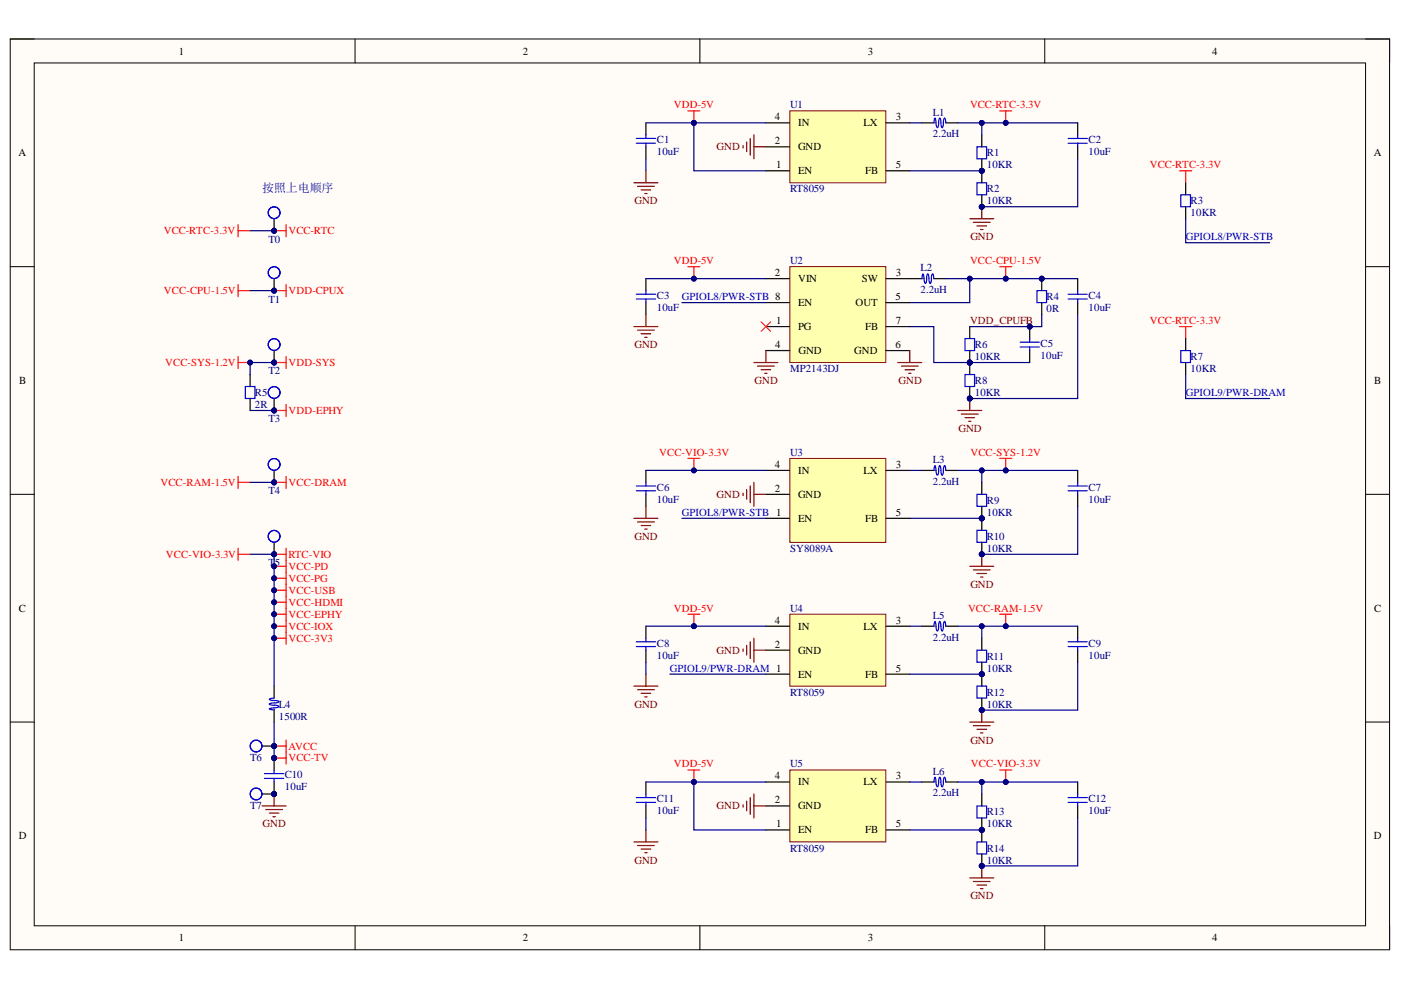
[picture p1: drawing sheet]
<svg xmlns="http://www.w3.org/2000/svg" width="297mm" height="210mm" viewBox="0 0 297 210" stroke-linecap="round" stroke-linejoin="round" font-family="sans-serif">
<defs><g id="words">
<text font-size="2.5" fill="#000080" x="55.6" y="40.7">按照上电顺序</text>
<g font-size="2.3">
<text x="37.9" y="11.6">1</text>
<text x="110.8" y="11.6">2</text>
<text x="184" y="11.6">3</text>
<text x="257" y="11.6">4</text>
<text x="164.3" y="25.5">4</text>
<text x="169.2" y="26.8">IN</text>
<text x="183.1" y="26.8">LX</text>
<text x="189.9" y="25.5">3</text>
<text x="3.9" y="33.1">A</text>
<text x="164.3" y="30.6">2</text>
<text x="164.5" y="35.7">1</text>
<text x="169.2" y="31.9">GND</text>
<text x="189.9" y="35.7">5</text>
<text x="291.3" y="33.1">A</text>
<text x="169.2" y="36.9">EN</text>
<text x="183.4" y="36.9">FB</text>
<text x="164.3" y="58.6">2</text>
<text x="169.2" y="59.8">VIN</text>
<text x="182.7" y="59.8">SW</text>
<text x="189.9" y="58.6">3</text>
<text x="169.2" y="64.9">EN</text>
<text x="181.4" y="64.9">OUT</text>
<text x="189.8" y="63.6">5</text>
<text x="164.5" y="68.7">1</text>
<text x="169.2" y="70">PG</text>
<text x="183.4" y="70">FB</text>
<text x="189.9" y="68.7">7</text>
<text x="164.4" y="73.8">4</text>
<text x="169.3" y="75.1">GND</text>
<text x="181.1" y="75.1">GND</text>
<text x="189.8" y="73.8">6</text>
<text x="4.1" y="81.4">B</text>
<text x="291.4" y="81.4">B</text>
<text x="164.3" y="99.2">4</text>
<text x="169.2" y="100.5">IN</text>
<text x="183.1" y="100.5">LX</text>
<text x="189.9" y="99.2">3</text>
<text x="164.3" y="104.3">2</text>
<text x="169.2" y="105.6">GND</text>
<text x="169.2" y="110.6">EN</text>
<text x="183.4" y="110.6">FB</text>
<text x="189.9" y="109.4">5</text>
<text x="4" y="129.7">C</text>
<text x="291.4" y="129.7">C</text>
<text x="164.3" y="132.2">4</text>
<text x="164.3" y="137.4">2</text>
<text x="169.2" y="133.5">IN</text>
<text x="183.1" y="133.5">LX</text>
<text x="189.9" y="132.2">3</text>
<text x="169.2" y="138.6">GND</text>
<text x="169.2" y="143.7">EN</text>
<text x="183.4" y="143.7">FB</text>
<text x="189.9" y="142.4">5</text>
<text x="164.3" y="165.3">4</text>
<text x="169.2" y="166.5">IN</text>
<text x="183.1" y="166.5">LX</text>
<text x="189.9" y="165.3">3</text>
<text x="164.3" y="170.3">2</text>
<text x="169.2" y="171.6">GND</text>
<text x="4" y="177.9">D</text>
<text x="164.5" y="175.4">1</text>
<text x="169.2" y="176.7">EN</text>
<text x="183.4" y="176.7">FB</text>
<text x="189.9" y="175.4">5</text>
<text x="291.3" y="177.9">D</text>
<text x="37.9" y="199.6">1</text>
<text x="110.8" y="199.6">2</text>
<text x="184" y="199.6">3</text>
<text x="257" y="199.6">4</text>
</g>
<g font-size="2.3" fill="#f00">
<text x="142.9" y="23">VDD-5V</text>
<text x="205.7" y="23">VCC-RTC-3.3V</text>
<text x="243.8" y="35.7">VCC-RTC-3.3V</text>
<text x="34.8" y="49.7">VCC-RTC-3.3V</text>
<text x="61.2" y="49.7">VCC-RTC</text>
<text x="142.9" y="56">VDD-5V</text>
<text x="205.7" y="56">VCC-CPU-1.5V</text>
<text x="34.8" y="62.4">VCC-CPU-1.5V</text>
<text x="61.2" y="62.4">VDD-CPUX</text>
<text x="243.8" y="68.7">VCC-RTC-3.3V</text>
<text x="35" y="77.6">VCC-SYS-1.2V</text>
<text x="61.2" y="77.6">VDD-SYS</text>
<text x="61.2" y="87.7">VDD-EPHY</text>
<text x="139.8" y="96.7">VCC-VIO-3.3V</text>
<text x="205.7" y="96.7">VCC-SYS-1.2V</text>
<text x="34" y="103">VCC-RAM-1.5V</text>
<text x="61.2" y="103">VCC-DRAM</text>
<text x="35.2" y="118.3">VCC-VIO-3.3V</text>
<text x="61.2" y="118.3">RTC-VIO</text>
<text x="61.2" y="123.3">VCC-PG</text>
<text x="61.2" y="125.9">VCC-USB</text>
<text x="61.2" y="120.8">VCC-PD</text>
<text x="61.2" y="128.4">VCC-HDMI</text>
<text x="61.2" y="130.9">VCC-EPHY</text>
<text x="142.9" y="129.7">VDD-5V</text>
<text x="205.2" y="129.7">VCC-RAM-1.5V</text>
<text x="61.2" y="133.5">VCC-IOX</text>
<text x="61.2" y="136.1">VCC-3V3</text>
<text x="61.2" y="158.9">AVCC</text>
<text x="61.2" y="161.5">VCC-TV</text>
<text x="142.9" y="162.7">VDD-5V</text>
<text x="205.8" y="162.7">VCC-VIO-3.3V</text>
</g>
<g font-size="2.3" fill="#000080">
<text x="167.5" y="23">U1</text>
<text x="197.8" y="24.5">L1</text>
<text x="197.8" y="29.1">2.2uH</text>
<text x="139.3" y="30.3">C1</text>
<text x="139.3" y="32.9">10uF</text>
<text x="209.2" y="33.1">R1</text>
<text x="209.2" y="35.7">10KR</text>
<text x="230.8" y="30.3">C2</text>
<text x="230.8" y="32.9">10uF</text>
<text x="167.5" y="40.7">RT8059</text>
<text x="209.2" y="40.7">R2</text>
<text x="209.2" y="43.3">10KR</text>
<text x="252.4" y="43.3">R3</text>
<text x="252.4" y="45.8">10KR</text>
<text x="56.9" y="51.5">T0</text>
<text x="167.5" y="56">U2</text>
<text x="195.2" y="57.6">L2</text>
<text x="56.9" y="64.2">T1</text>
<text x="139.3" y="63.4">C3</text>
<text x="139.3" y="65.9">10uF</text>
<text x="195.2" y="62.1">2.2uH</text>
<text x="221.9" y="63.6">R4</text>
<text x="230.8" y="63.4">C4</text>
<text x="230.8" y="65.9">10uF</text>
<text x="221.9" y="66.2">0R</text>
<text x="206.7" y="73.8">R6</text>
<text x="206.7" y="76.3">10KR</text>
<text x="220.6" y="73.5">C5</text>
<text x="220.6" y="76.1">10uF</text>
<text x="252.4" y="76.3">R7</text>
<text x="54.1" y="83.9">R5</text>
<text x="56.9" y="79.4">T2</text>
<text x="167.5" y="78.9">MP2143DJ</text>
<text x="206.7" y="81.4">R8</text>
<text x="206.7" y="83.9">10KR</text>
<text x="252.4" y="78.9">10KR</text>
<text x="54.1" y="86.5">2R</text>
<text x="56.9" y="89.5">T3</text>
<text x="167.5" y="96.7">U3</text>
<text x="197.8" y="98.2">L3</text>
<text x="56.9" y="104.8">T4</text>
<text x="139.3" y="104.1">C6</text>
<text x="139.3" y="106.6">10uF</text>
<text x="197.8" y="102.8">2.2uH</text>
<text x="209.2" y="106.8">R9</text>
<text x="230.8" y="104.1">C7</text>
<text x="230.8" y="106.6">10uF</text>
<text x="209.2" y="109.4">10KR</text>
<text x="167.5" y="117">SY8089A</text>
<text x="209.2" y="114.5">R10</text>
<text x="209.2" y="117">10KR</text>
<text x="56.9" y="120">T</text>
<text x="58.3" y="120">5</text>
<text x="167.5" y="129.7">U4</text>
<text x="197.8" y="131.2">L5</text>
<text x="139.3" y="137.1">C8</text>
<text x="197.8" y="135.8">2.2uH</text>
<text x="230.8" y="137.1">C9</text>
<text x="139.3" y="139.6">10uF</text>
<text x="209.2" y="139.9">R11</text>
<text x="209.2" y="142.4">10KR</text>
<text x="230.8" y="139.6">10uF</text>
<text x="167.5" y="147.5">RT8059</text>
<text x="209.2" y="147.5">R12</text>
<text x="59.1" y="150">L4</text>
<text x="59.1" y="152.6">1500R</text>
<text x="209.2" y="150">10KR</text>
<text x="53" y="161.5">T6</text>
<text x="60.4" y="165">C10</text>
<text x="60.4" y="167.5">10uF</text>
<text x="167.5" y="162.7">U5</text>
<text x="197.8" y="164.2">L6</text>
<text x="53" y="171.6">T7</text>
<text x="139.3" y="170.1">C11</text>
<text x="139.3" y="172.6">10uF</text>
<text x="197.8" y="168.8">2.2uH</text>
<text x="209.2" y="172.9">R13</text>
<text x="230.8" y="170.1">C12</text>
<text x="230.8" y="172.6">10uF</text>
<text x="209.2" y="175.4">10KR</text>
<text x="167.5" y="180.6">RT8059</text>
<text x="209.2" y="180.6">R14</text>
<text x="209.2" y="183.1">10KR</text>
</g>
<g font-size="2.3" fill="#800000">
<text x="151.9" y="31.9">GND</text>
<text x="134.5" y="43.3">GND</text>
<text x="205.7" y="51">GND</text>
<text x="205.7" y="68.7">VDD_CPUFB</text>
<text x="134.5" y="73.8">GND</text>
<text x="160" y="81.4">GND</text>
<text x="190.5" y="81.4">GND</text>
<text x="203.2" y="91.5">GND</text>
<text x="151.9" y="105.6">GND</text>
<text x="134.5" y="114.5">GND</text>
<text x="205.7" y="124.6">GND</text>
<text x="151.9" y="138.6">GND</text>
<text x="134.5" y="150">GND</text>
<text x="205.7" y="157.6">GND</text>
<text x="151.9" y="171.6">GND</text>
<text x="55.7" y="175.4">GND</text>
<text x="134.5" y="183.1">GND</text>
<text x="205.7" y="190.7">GND</text>
</g>
<g font-size="2.3" fill="#00f">
<text x="251.4" y="51">GPIOL8/PWR-STB</text>
<text x="144.6" y="63.6">GPIOL8/PWR-STB 8</text>
<text x="251.4" y="83.9">GPIOL9/PWR-DRAM</text>
<text x="144.6" y="109.4">GPIOL8/PWR-STB 1</text>
<text x="142" y="142.4">GPIOL9/PWR-DRAM 1</text>
</g>
</g></defs>
<path d="M2.2 8.3h292.4v193.1h-292.4z" fill-rule="evenodd" fill="#fffcf8"/>
<path d="M2.2 8.3h292.4v193.1h-292.4z" fill="none" stroke="#000" stroke-width=".21"/>
<path d="M7.3 13.3h282.2v183h-282.2z" fill-rule="evenodd" fill="#fffcf8"/>
<g fill="none" stroke="#000" stroke-width=".21">
<path d="M2.2 8.3h5.1M7.3 13.3h282.2v183h-282.2zM75.3 8.3v5M148.4 8.3v5M221.5 8.3v5M289.5 8.3h5.1v5M2.2 56.5h5.1M289.5 56.5h5.1M2.2 104.8h5.1M289.5 104.8h5.1M2.2 153.1h5.1M289.5 153.1h5.1"/>
<path d="M75.3 196.3v5.1M148.4 196.3v5.1M221.5 196.3v5.1M294.6 196.3v5.1"/>
</g>
<path d="M58.1 102.3h2.6M60.7 101v2.5" fill="none" stroke="#f00" stroke-width=".25"/>
<circle cx="58.1" cy="102.3" r=".51" fill="#000080"/>
<circle cx="58.1" cy="102.3" r=".51" fill="none" stroke="#000080" stroke-width=".21"/>
<path d="M58.1 61.6h2.6M60.7 60.3v2.6" fill="none" stroke="#f00" stroke-width=".25"/>
<circle cx="58.1" cy="61.6" r=".51" fill="#000080"/>
<circle cx="58.1" cy="61.6" r=".51" fill="none" stroke="#000080" stroke-width=".21"/>
<path d="M58.1 76.9h2.6M60.7 75.6v2.5" fill="none" stroke="#f00" stroke-width=".25"/>
<circle cx="58.1" cy="76.9" r=".51" fill="#000080"/>
<circle cx="58.1" cy="76.9" r=".51" fill="none" stroke="#000080" stroke-width=".21"/>
<path d="M58.1 132.8h2.6M60.7 131.5v2.5" fill="none" stroke="#f00" stroke-width=".25"/>
<circle cx="58.1" cy="132.8" r=".51" fill="#000080"/>
<circle cx="58.1" cy="132.8" r=".51" fill="none" stroke="#000080" stroke-width=".21"/>
<path d="M58.1 127.7h2.6M60.7 126.4v2.6" fill="none" stroke="#f00" stroke-width=".25"/>
<circle cx="58.1" cy="127.7" r=".51" fill="#000080"/>
<circle cx="58.1" cy="127.7" r=".51" fill="none" stroke="#000080" stroke-width=".21"/>
<path d="M58.1 87h2.6M60.7 85.8v2.5" fill="none" stroke="#f00" stroke-width=".25"/>
<circle cx="58.1" cy="87" r=".51" fill="#000080"/>
<circle cx="58.1" cy="87" r=".51" fill="none" stroke="#000080" stroke-width=".21"/>
<path d="M58.1 130.2h2.6M60.7 129v2.5" fill="none" stroke="#f00" stroke-width=".25"/>
<circle cx="58.1" cy="130.2" r=".51" fill="#000080"/>
<circle cx="58.1" cy="130.2" r=".51" fill="none" stroke="#000080" stroke-width=".21"/>
<path d="M58.1 158.2h2.6M60.7 156.9v2.6" fill="none" stroke="#f00" stroke-width=".25"/>
<circle cx="58.1" cy="158.2" r=".51" fill="#000080"/>
<circle cx="58.1" cy="158.2" r=".51" fill="none" stroke="#000080" stroke-width=".21"/>
<path d="M58.1 122.6h2.6M60.7 121.3v2.6" fill="none" stroke="#f00" stroke-width=".25"/>
<circle cx="58.1" cy="122.6" r=".51" fill="#000080"/>
<circle cx="58.1" cy="122.6" r=".51" fill="none" stroke="#000080" stroke-width=".21"/>
<path d="M58.1 125.1h2.6M60.7 123.9v2.5" fill="none" stroke="#f00" stroke-width=".25"/>
<circle cx="58.1" cy="125.1" r=".51" fill="#000080"/>
<circle cx="58.1" cy="125.1" r=".51" fill="none" stroke="#000080" stroke-width=".21"/>
<path d="M58.1 48.9h2.6M60.7 47.6v2.6" fill="none" stroke="#f00" stroke-width=".25"/>
<circle cx="58.1" cy="48.9" r=".51" fill="#000080"/>
<circle cx="58.1" cy="48.9" r=".51" fill="none" stroke="#000080" stroke-width=".21"/>
<path d="M58.1 117.5h2.6M60.7 116.3v2.5" fill="none" stroke="#f00" stroke-width=".25"/>
<circle cx="58.1" cy="117.5" r=".51" fill="#000080"/>
<circle cx="58.1" cy="117.5" r=".51" fill="none" stroke="#000080" stroke-width=".21"/>
<path d="M60.7 118.8v2.5M58.1 120.1h2.6" fill="none" stroke="#f00" stroke-width=".25"/>
<circle cx="58.1" cy="120.1" r=".51" fill="#000080"/>
<circle cx="58.1" cy="120.1" r=".51" fill="none" stroke="#000080" stroke-width=".21"/>
<path d="M167.5 56.5h20.3v20.4h-20.3z" fill-rule="evenodd" fill="#ffffb0"/>
<path d="M167.5 56.5h20.3v20.4h-20.3z" fill="none" stroke="#800000" stroke-width=".21"/>
<path d="M162.4 59.1h5M187.9 59.1h5M162.4 64.2h5M162.4 69.2h5M162.4 74.3h5.1M187.8 74.3h5.1M187.8 64.2h5.1M187.9 69.2h5" fill="none" stroke="#000" stroke-width=".25"/>
<path d="M167.5 23.5h20.3v15.3h-20.3z" fill-rule="evenodd" fill="#ffffb0"/>
<path d="M167.5 23.5h20.3v15.3h-20.3z" fill="none" stroke="#800000" stroke-width=".21"/>
<path d="M162.4 26h5M162.4 31.1h5M162.4 36.2h5M187.9 26h5M187.9 36.2h5" fill="none" stroke="#000" stroke-width=".25"/>
<path d="M167.5 97.2h20.3v17.8h-20.3z" fill-rule="evenodd" fill="#ffffb0"/>
<path d="M167.5 97.2h20.3v17.8h-20.3z" fill="none" stroke="#800000" stroke-width=".21"/>
<path d="M162.4 99.7h5M187.9 99.7h5M162.4 104.8h5M162.4 109.9h5M187.9 109.9h5" fill="none" stroke="#000" stroke-width=".25"/>
<path d="M145.8 23.5h2.6M147.1 23.5v2.5" fill="none" stroke="#f00" stroke-width=".25"/>
<circle cx="147.1" cy="26" r=".51" fill="#000080"/>
<circle cx="147.1" cy="26" r=".51" fill="none" stroke="#000080" stroke-width=".21"/>
<path d="M195.4 26h2.6M200.5 26h2.6" fill="none" stroke="#000" stroke-width=".25"/>
<path d="M200.5 26l-.2-1-.2 .3-.2 1.5-.1 .3-.1-.1-.3-1.7-.1-.3-.2 .3-.2 1.7-.2 .1-.2-.3-.3-1.8-.2 1.1" fill="none" stroke="#00f" stroke-width=".25"/>
<path d="M157.5 30.9v.5M158.3 30.1v2M159.1 29.4v3.5M159.8 28.6v5.1M159.8 31.1h2.6" fill="none" stroke="#800000" stroke-width=".25"/>
<circle cx="208.1" cy="43.8" r=".51" fill="#000080"/>
<circle cx="208.1" cy="43.8" r=".51" fill="none" stroke="#000080" stroke-width=".21"/>
<circle cx="208.1" cy="36.2" r=".51" fill="#000080"/>
<circle cx="208.1" cy="36.2" r=".51" fill="none" stroke="#000080" stroke-width=".21"/>
<path d="M207.1 38.8h2.1v2.5h-2.1z" fill="none" stroke="#00f" stroke-width=".25"/>
<path d="M208.2 41.3v2.5" fill="none" stroke="#000" stroke-width=".25"/>
<circle cx="208.1" cy="43.8" r=".51" fill="#000080"/>
<circle cx="208.1" cy="43.8" r=".51" fill="none" stroke="#000080" stroke-width=".21"/>
<path d="M208.2 36.2v2.6" fill="none" stroke="#000" stroke-width=".25"/>
<circle cx="208.1" cy="36.2" r=".51" fill="#000080"/>
<circle cx="208.1" cy="36.2" r=".51" fill="none" stroke="#000080" stroke-width=".21"/>
<circle cx="208.1" cy="36.2" r=".51" fill="#000080"/>
<circle cx="208.1" cy="36.2" r=".51" fill="none" stroke="#000080" stroke-width=".21"/>
<path d="M207.1 31.1h2.1v2.6h-2.1z" fill="none" stroke="#00f" stroke-width=".25"/>
<path d="M208.2 33.7v2.5" fill="none" stroke="#000" stroke-width=".25"/>
<circle cx="208.1" cy="36.2" r=".51" fill="#000080"/>
<circle cx="208.1" cy="36.2" r=".51" fill="none" stroke="#000080" stroke-width=".21"/>
<path d="M136.9 26v2.6M136.9 31.1v2.6M208.2 28.6v2.5" fill="none" stroke="#000" stroke-width=".25"/>
<path d="M134.9 30.4h4.1M134.9 29.4h4.1M136.9 28.6v.8M136.9 30.4v.7" fill="none" stroke="#00f" stroke-width=".25"/>
<path d="M212 23.5h2.5M213.2 23.5v2.5" fill="none" stroke="#f00" stroke-width=".25"/>
<circle cx="213.2" cy="26" r=".51" fill="#000080"/>
<circle cx="213.2" cy="26" r=".51" fill="none" stroke="#000080" stroke-width=".21"/>
<path d="M50.5 47.6v2.6M50.5 48.9h2.5" fill="none" stroke="#f00" stroke-width=".25"/>
<path d="M205.6 46.4h5.1M206.4 47.1h3.5M207.1 47.9h2.1M207.9 48.7h.5M208.2 43.8v2.6" fill="none" stroke="#800000" stroke-width=".25"/>
<circle cx="208.1" cy="43.8" r=".51" fill="#000080"/>
<circle cx="208.1" cy="43.8" r=".51" fill="none" stroke="#000080" stroke-width=".21"/>
<path d="M134.4 38.8h5.1M135.2 39.5h3.5M136.9 36.2v2.6M135.9 40.3h2.1M136.7 41h.5" fill="none" stroke="#800000" stroke-width=".25"/>
<path d="M145.8 56.5h2.6M147.1 56.5v2.6" fill="none" stroke="#f00" stroke-width=".25"/>
<circle cx="147.1" cy="59.1" r=".51" fill="#000080"/>
<circle cx="147.1" cy="59.1" r=".51" fill="none" stroke="#000080" stroke-width=".21"/>
<path d="M136.9 59.1v2.5M192.9 59.1h2.5M198 59.1h2.5M136.9 64.2v2.5" fill="none" stroke="#000" stroke-width=".25"/>
<path d="M195.5 59.1h.1M196.5 59.1l.2-1 .5 2 .2-.3 .1-.7M196.5 59.1l-.1 .7-.2 .3-.2-.3-.3-1.7-.2 1M197.5 59.1v-.7l.2-.3 .3 1M134.9 63.4h4.1M134.9 62.4h4.1M136.9 61.6v.8M136.9 63.4v.8" fill="none" stroke="#00f" stroke-width=".25"/>
<path d="M134.4 69.2h5.1M135.2 70h3.5M135.9 70.8h2.1M136.7 71.5h.5M136.9 66.7v2.5" fill="none" stroke="#800000" stroke-width=".25"/>
<path d="M212 56.5h2.5M213.2 56.5v2.6M50.5 60.3v2.6M50.5 61.6h2.5" fill="none" stroke="#f00" stroke-width=".25"/>
<circle cx="213.2" cy="59.1" r=".51" fill="#000080"/>
<circle cx="213.2" cy="59.1" r=".51" fill="none" stroke="#000080" stroke-width=".21"/>
<circle cx="205.6" cy="76.9" r=".51" fill="#000080"/>
<circle cx="205.6" cy="76.9" r=".51" fill="none" stroke="#000080" stroke-width=".21"/>
<path d="M204.6 71.8h2v2.5h-2z" fill="none" stroke="#00f" stroke-width=".25"/>
<path d="M205.6 74.3v2.6" fill="none" stroke="#000" stroke-width=".25"/>
<circle cx="205.6" cy="76.9" r=".51" fill="#000080"/>
<circle cx="205.6" cy="76.9" r=".51" fill="none" stroke="#000080" stroke-width=".21"/>
<path d="M205.6 69.2v2.6" fill="none" stroke="#000" stroke-width=".25"/>
<circle cx="205.6" cy="84.5" r=".51" fill="#000080"/>
<circle cx="205.6" cy="84.5" r=".51" fill="none" stroke="#000080" stroke-width=".21"/>
<circle cx="205.6" cy="76.9" r=".51" fill="#000080"/>
<circle cx="205.6" cy="76.9" r=".51" fill="none" stroke="#000080" stroke-width=".21"/>
<path d="M204.6 79.4h2v2.5h-2z" fill="none" stroke="#00f" stroke-width=".25"/>
<path d="M205.6 81.9v2.6" fill="none" stroke="#000" stroke-width=".25"/>
<circle cx="205.6" cy="84.5" r=".51" fill="#000080"/>
<circle cx="205.6" cy="84.5" r=".51" fill="none" stroke="#000080" stroke-width=".21"/>
<path d="M205.6 76.9v2.5" fill="none" stroke="#000" stroke-width=".25"/>
<circle cx="205.6" cy="76.9" r=".51" fill="#000080"/>
<circle cx="205.6" cy="76.9" r=".51" fill="none" stroke="#000080" stroke-width=".21"/>
<path d="M203.1 87h5.1M203.8 87.8h3.6M204.6 88.6h2M205.4 89.3h.5M205.6 84.5v2.5" fill="none" stroke="#800000" stroke-width=".25"/>
<circle cx="205.6" cy="84.5" r=".51" fill="#000080"/>
<circle cx="205.6" cy="84.5" r=".51" fill="none" stroke="#000080" stroke-width=".21"/>
<circle cx="218.3" cy="69.2" r=".51" fill="#000080"/>
<circle cx="218.3" cy="69.2" r=".51" fill="none" stroke="#000080" stroke-width=".21"/>
<path d="M218.3 69.2v2.6M218.3 74.3v2.6" fill="none" stroke="#000" stroke-width=".25"/>
<circle cx="218.3" cy="69.2" r=".51" fill="#000080"/>
<circle cx="218.3" cy="69.2" r=".51" fill="none" stroke="#000080" stroke-width=".21"/>
<g fill="none" stroke="#00f" stroke-width=".25">
<path d="M226.5 30.4h4M226.5 29.4h4M228.5 28.6v.8M228.5 30.4v.7M216.3 73.6h4.1M216.3 72.5h4.1M218.3 71.8v.7M218.3 73.6v.7M226.5 63.4h4M226.5 62.4h4M228.5 61.6v.8M228.5 63.4v.8"/>
<path d="M134.9 104.1h4.1M134.9 103h4.1M136.9 102.3v.7M136.9 104.1v.7"/>
</g>
<g fill="none" stroke="#800000" stroke-width=".25">
<path d="M159.8 76.9h5.1M160.6 77.6h3.6M161.4 78.4h2M162.1 79.2h.5M162.4 74.3v2.6M190.3 76.9h5.1M191.1 77.6h3.6M191.9 78.4h2M192.6 79.2h.6M192.9 74.3v2.6M134.4 109.9h5.1M135.2 110.7h3.5"/>
<path d="M135.9 111.4h2.1M136.7 112.2h.5M136.9 107.4v2.5M157.5 104.6v.5M158.3 103.8v2M159.1 103v3.6M159.8 102.3v5.1M159.8 104.8h2.6"/>
</g>
<path d="M228.5 26v2.6M228.5 31.1v2.6M228.5 59.1v2.5M228.5 64.2v2.5M136.9 99.7v2.6M136.9 104.8v2.6" fill="none" stroke="#000" stroke-width=".25"/>
<path d="M161.4 68.2l2 2.1M163.4 68.2l-2 2.1" fill="none" stroke="#f00" stroke-width=".21"/>
<circle cx="208.1" cy="117.5" r=".51" fill="#000080"/>
<circle cx="208.1" cy="117.5" r=".51" fill="none" stroke="#000080" stroke-width=".21"/>
<circle cx="208.2" cy="109.9" r=".51" fill="#000080"/>
<circle cx="208.2" cy="109.9" r=".51" fill="none" stroke="#000080" stroke-width=".21"/>
<path d="M207.1 112.4h2.1v2.6h-2.1z" fill="none" stroke="#00f" stroke-width=".25"/>
<path d="M208.2 115v2.5" fill="none" stroke="#000" stroke-width=".25"/>
<circle cx="208.1" cy="117.5" r=".51" fill="#000080"/>
<circle cx="208.1" cy="117.5" r=".51" fill="none" stroke="#000080" stroke-width=".21"/>
<path d="M208.2 109.9v2.5" fill="none" stroke="#000" stroke-width=".25"/>
<circle cx="208.2" cy="109.9" r=".51" fill="#000080"/>
<circle cx="208.2" cy="109.9" r=".51" fill="none" stroke="#000080" stroke-width=".21"/>
<circle cx="208.2" cy="109.9" r=".51" fill="#000080"/>
<circle cx="208.2" cy="109.9" r=".51" fill="none" stroke="#000080" stroke-width=".21"/>
<path d="M207.1 104.8h2.1v2.6h-2.1z" fill="none" stroke="#00f" stroke-width=".25"/>
<path d="M208.2 107.4v2.5" fill="none" stroke="#000" stroke-width=".25"/>
<circle cx="208.2" cy="109.9" r=".51" fill="#000080"/>
<circle cx="208.2" cy="109.9" r=".51" fill="none" stroke="#000080" stroke-width=".21"/>
<path d="M208.2 102.3v2.5" fill="none" stroke="#000" stroke-width=".25"/>
<path d="M212 97.2h2.5M213.2 97.2v2.5" fill="none" stroke="#f00" stroke-width=".25"/>
<circle cx="213.2" cy="99.7" r=".51" fill="#000080"/>
<circle cx="213.2" cy="99.7" r=".51" fill="none" stroke="#000080" stroke-width=".21"/>
<path d="M208.2 117.5v2.6M205.6 120.1h5.1M206.4 120.8h3.5M207.1 121.6h2.1M207.9 122.4h.5" fill="none" stroke="#800000" stroke-width=".25"/>
<circle cx="208.1" cy="117.5" r=".51" fill="#000080"/>
<circle cx="208.1" cy="117.5" r=".51" fill="none" stroke="#000080" stroke-width=".21"/>
<path d="M228.5 99.7v2.6M228.5 104.8v2.6" fill="none" stroke="#000" stroke-width=".25"/>
<path d="M226.5 104.1h4M226.5 103h4M228.5 102.3v.7M228.5 104.1v.7" fill="none" stroke="#00f" stroke-width=".25"/>
<path d="M50.5 75.6v2.5M50.5 76.9h2.5" fill="none" stroke="#f00" stroke-width=".25"/>
<circle cx="53" cy="76.9" r=".51" fill="#000080"/>
<circle cx="53" cy="76.9" r=".51" fill="none" stroke="#000080" stroke-width=".21"/>
<path d="M52 81.9h2v2.6h-2z" fill="none" stroke="#00f" stroke-width=".25"/>
<path d="M53 79.4v2.5M53 84.5v2.5" fill="none" stroke="#000" stroke-width=".25"/>
<path d="M167.5 130.2h20.3v15.3h-20.3z" fill-rule="evenodd" fill="#ffffb0"/>
<path d="M167.5 130.2h20.3v15.3h-20.3z" fill="none" stroke="#800000" stroke-width=".21"/>
<path d="M162.4 132.8h5M162.4 137.9h5M187.9 132.8h5M162.4 142.9h5M187.9 142.9h5" fill="none" stroke="#000" stroke-width=".25"/>
<path d="M145.8 130.2h2.6M147.1 130.2v2.6" fill="none" stroke="#f00" stroke-width=".25"/>
<circle cx="147.1" cy="132.8" r=".51" fill="#000080"/>
<circle cx="147.1" cy="132.8" r=".51" fill="none" stroke="#000080" stroke-width=".21"/>
<path d="M195.4 132.8h2.6M200.5 132.8h2.6" fill="none" stroke="#000" stroke-width=".25"/>
<path d="M198 132.8l.2-1 .3 1.7 .2 .3 .2-.1 .2-1.6 .2-.4 .1 .4 .2 1.4 .2 .3 .5-2.1 .2 1.1M198 132.8h.1" fill="none" stroke="#00f" stroke-width=".25"/>
<path d="M157.5 137.6v.5M158.3 136.8v2.1M159.1 136.1v3.5M159.8 135.3v5.1M159.8 137.9h2.6" fill="none" stroke="#800000" stroke-width=".25"/>
<circle cx="208.1" cy="150.6" r=".51" fill="#000080"/>
<circle cx="208.1" cy="150.6" r=".51" fill="none" stroke="#000080" stroke-width=".21"/>
<circle cx="208.2" cy="142.9" r=".51" fill="#000080"/>
<circle cx="208.2" cy="142.9" r=".51" fill="none" stroke="#000080" stroke-width=".21"/>
<path d="M207.1 145.5h2.1v2.5h-2.1z" fill="none" stroke="#00f" stroke-width=".25"/>
<path d="M208.2 148v2.6" fill="none" stroke="#000" stroke-width=".25"/>
<circle cx="208.1" cy="150.6" r=".51" fill="#000080"/>
<circle cx="208.1" cy="150.6" r=".51" fill="none" stroke="#000080" stroke-width=".21"/>
<path d="M208.2 142.9v2.6" fill="none" stroke="#000" stroke-width=".25"/>
<circle cx="208.2" cy="142.9" r=".51" fill="#000080"/>
<circle cx="208.2" cy="142.9" r=".51" fill="none" stroke="#000080" stroke-width=".21"/>
<circle cx="208.2" cy="142.9" r=".51" fill="#000080"/>
<circle cx="208.2" cy="142.9" r=".51" fill="none" stroke="#000080" stroke-width=".21"/>
<path d="M207.1 137.9h2.1v2.5h-2.1z" fill="none" stroke="#00f" stroke-width=".25"/>
<path d="M208.2 140.4v2.5" fill="none" stroke="#000" stroke-width=".25"/>
<circle cx="208.2" cy="142.9" r=".51" fill="#000080"/>
<circle cx="208.2" cy="142.9" r=".51" fill="none" stroke="#000080" stroke-width=".21"/>
<path d="M136.9 132.8v2.5M136.9 137.9v2.5M208.2 135.3v2.6" fill="none" stroke="#000" stroke-width=".25"/>
<path d="M134.9 137.1h4.1M134.9 136.1h4.1M136.9 135.3v.8M136.9 137.1v.8" fill="none" stroke="#00f" stroke-width=".25"/>
<path d="M212 130.2h2.5M213.2 130.2v2.6" fill="none" stroke="#f00" stroke-width=".25"/>
<circle cx="213.2" cy="132.8" r=".51" fill="#000080"/>
<circle cx="213.2" cy="132.8" r=".51" fill="none" stroke="#000080" stroke-width=".21"/>
<path d="M205.6 153.1h5.1M206.4 153.9h3.5M207.1 154.6h2.1M207.9 155.4h.5M208.2 150.6v2.5" fill="none" stroke="#800000" stroke-width=".25"/>
<circle cx="208.1" cy="150.6" r=".51" fill="#000080"/>
<circle cx="208.1" cy="150.6" r=".51" fill="none" stroke="#000080" stroke-width=".21"/>
<path d="M134.4 145.5h5.1M135.2 146.2h3.5M135.9 147h2.1M136.7 147.8h.5M136.9 142.9v2.6" fill="none" stroke="#800000" stroke-width=".25"/>
<path d="M228.5 132.8v2.5M228.5 137.9v2.5" fill="none" stroke="#000" stroke-width=".25"/>
<path d="M226.5 137.1h4M226.5 136.1h4M228.5 135.3v.8M228.5 137.1v.8" fill="none" stroke="#00f" stroke-width=".25"/>
<path d="M50.5 101v2.5M50.5 102.3h2.5" fill="none" stroke="#f00" stroke-width=".25"/>
<path d="M167.5 163.3h20.3v15.2h-20.3z" fill-rule="evenodd" fill="#ffffb0"/>
<path d="M167.5 163.3h20.3v15.2h-20.3z" fill="none" stroke="#800000" stroke-width=".21"/>
<path d="M162.4 165.8h5M162.4 170.9h5M162.4 176h5M187.9 165.8h5M187.9 176h5" fill="none" stroke="#000" stroke-width=".25"/>
<path d="M145.8 163.3h2.6M147.1 163.3v2.5" fill="none" stroke="#f00" stroke-width=".25"/>
<circle cx="147.1" cy="165.8" r=".51" fill="#000080"/>
<circle cx="147.1" cy="165.8" r=".51" fill="none" stroke="#000080" stroke-width=".21"/>
<path d="M195.4 165.8h2.6M200.5 165.8h2.6" fill="none" stroke="#000" stroke-width=".25"/>
<path d="M200.5 165.8l-.2-1-.2 .3-.2 1.4-.1 .3h-.1l-.3-1.7-.1-.3-.2 .3-.2 1.6-.2 .1-.2-.3-.3-1.7-.2 1" fill="none" stroke="#00f" stroke-width=".25"/>
<path d="M157.5 170.6v.5M158.3 169.9v2M159.1 169.1v3.6M159.8 170.9h2.6M159.8 168.3v5.1" fill="none" stroke="#800000" stroke-width=".25"/>
<circle cx="208.1" cy="183.6" r=".51" fill="#000080"/>
<circle cx="208.1" cy="183.6" r=".51" fill="none" stroke="#000080" stroke-width=".21"/>
<circle cx="208.1" cy="176" r=".51" fill="#000080"/>
<circle cx="208.1" cy="176" r=".51" fill="none" stroke="#000080" stroke-width=".21"/>
<path d="M207.1 178.5h2.1v2.6h-2.1z" fill="none" stroke="#00f" stroke-width=".25"/>
<path d="M208.2 181.1v2.5" fill="none" stroke="#000" stroke-width=".25"/>
<circle cx="208.1" cy="183.6" r=".51" fill="#000080"/>
<circle cx="208.1" cy="183.6" r=".51" fill="none" stroke="#000080" stroke-width=".21"/>
<path d="M208.2 176v2.5" fill="none" stroke="#000" stroke-width=".25"/>
<circle cx="208.1" cy="176" r=".51" fill="#000080"/>
<circle cx="208.1" cy="176" r=".51" fill="none" stroke="#000080" stroke-width=".21"/>
<circle cx="208.1" cy="176" r=".51" fill="#000080"/>
<circle cx="208.1" cy="176" r=".51" fill="none" stroke="#000080" stroke-width=".21"/>
<path d="M207.1 170.9h2.1v2.5h-2.1z" fill="none" stroke="#00f" stroke-width=".25"/>
<path d="M208.2 173.4v2.6" fill="none" stroke="#000" stroke-width=".25"/>
<circle cx="208.1" cy="176" r=".51" fill="#000080"/>
<circle cx="208.1" cy="176" r=".51" fill="none" stroke="#000080" stroke-width=".21"/>
<path d="M136.9 165.8v2.5M136.9 170.9v2.5M208.2 168.3v2.6" fill="none" stroke="#000" stroke-width=".25"/>
<path d="M134.9 170.1h4.1M134.9 169.1h4.1M136.9 168.3v.8M136.9 170.1v.8" fill="none" stroke="#00f" stroke-width=".25"/>
<path d="M212 163.3h2.5M213.2 163.3v2.5" fill="none" stroke="#f00" stroke-width=".25"/>
<circle cx="213.2" cy="165.8" r=".51" fill="#000080"/>
<circle cx="213.2" cy="165.8" r=".51" fill="none" stroke="#000080" stroke-width=".21"/>
<path d="M205.6 186.1h5.1M206.4 186.9h3.5M207.1 187.7h2.1M207.9 188.4h.5M208.2 183.6v2.5" fill="none" stroke="#800000" stroke-width=".25"/>
<circle cx="208.1" cy="183.6" r=".51" fill="#000080"/>
<circle cx="208.1" cy="183.6" r=".51" fill="none" stroke="#000080" stroke-width=".21"/>
<path d="M134.4 178.5h5.1M135.2 179.3h3.5M136.9 176v2.5M135.9 180h2.1M136.7 180.8h.5" fill="none" stroke="#800000" stroke-width=".25"/>
<path d="M228.5 165.8v2.5M228.5 170.9v2.5" fill="none" stroke="#000" stroke-width=".25"/>
<path d="M226.5 170.1h4M226.5 169.1h4M228.5 168.3v.8M228.5 170.1v.8" fill="none" stroke="#00f" stroke-width=".25"/>
<path d="M50.5 116.3v2.5M50.5 117.5h2.5M60.7 159.5v2.5M58.1 160.7h2.6" fill="none" stroke="#f00" stroke-width=".25"/>
<circle cx="58.1" cy="160.7" r=".51" fill="#000080"/>
<circle cx="58.1" cy="160.7" r=".51" fill="none" stroke="#000080" stroke-width=".21"/>
<path d="M58.1 145.5v2.5M58.1 150.6v2.5" fill="none" stroke="#000" stroke-width=".25"/>
<path d="M58.1 150.1l-1 .2 1 .2M58.1 148l-1 .3 2 .5-2 .5 .3 .2 1.4 .1 .3 .2-.3 .2-.7 .1" fill="none" stroke="#00f" stroke-width=".25"/>
<path d="M55.6 170.9h5.1M56.3 171.6h3.6M57.1 172.4h2M57.9 173.2h.5M58.1 168.3v2.6" fill="none" stroke="#800000" stroke-width=".25"/>
<circle cx="58.1" cy="168.3" r=".51" fill="#000080"/>
<circle cx="58.1" cy="168.3" r=".51" fill="none" stroke="#000080" stroke-width=".21"/>
<path d="M162.4 26h-15.3v10.2h15.3" fill="none" stroke="#000080" stroke-width=".25"/>
<circle cx="147.1" cy="26" r=".51" fill="#000080"/>
<circle cx="147.1" cy="26" r=".51" fill="none" stroke="#000080" stroke-width=".21"/>
<path d="M53 48.9h5.1" fill="none" stroke="#000080" stroke-width=".25"/>
<circle cx="58.1" cy="48.9" r=".51" fill="#000080"/>
<circle cx="58.1" cy="48.9" r=".51" fill="none" stroke="#000080" stroke-width=".21"/>
<path d="M208.2 26v2.6" fill="none" stroke="#000080" stroke-width=".25"/>
<circle cx="208.1" cy="26" r=".51" fill="#000080"/>
<circle cx="208.1" cy="26" r=".51" fill="none" stroke="#000080" stroke-width=".21"/>
<path d="M192.9 26h2.5M192.9 36.2h15.3" fill="none" stroke="#000080" stroke-width=".25"/>
<circle cx="208.1" cy="36.2" r=".51" fill="#000080"/>
<circle cx="208.1" cy="36.2" r=".51" fill="none" stroke="#000080" stroke-width=".21"/>
<path d="M136.9 26h10.2" fill="none" stroke="#000080" stroke-width=".25"/>
<circle cx="147.1" cy="26" r=".51" fill="#000080"/>
<circle cx="147.1" cy="26" r=".51" fill="none" stroke="#000080" stroke-width=".21"/>
<path d="M136.9 33.7v2.5M136.9 59.1h25.5" fill="none" stroke="#000080" stroke-width=".25"/>
<circle cx="147.1" cy="59.1" r=".51" fill="#000080"/>
<circle cx="147.1" cy="59.1" r=".51" fill="none" stroke="#000080" stroke-width=".21"/>
<path d="M205.6 59.1v5.1h-12.7" fill="none" stroke="#000080" stroke-width=".25"/>
<circle cx="205.6" cy="59.1" r=".51" fill="#000080"/>
<circle cx="205.6" cy="59.1" r=".51" fill="none" stroke="#000080" stroke-width=".21"/>
<path d="M192.9 69.2h5.1v7.7h7.6" fill="none" stroke="#000080" stroke-width=".25"/>
<circle cx="205.6" cy="76.9" r=".51" fill="#000080"/>
<circle cx="205.6" cy="76.9" r=".51" fill="none" stroke="#000080" stroke-width=".21"/>
<path d="M205.6 76.9h12.7" fill="none" stroke="#000080" stroke-width=".25"/>
<circle cx="205.6" cy="76.9" r=".51" fill="#000080"/>
<circle cx="205.6" cy="76.9" r=".51" fill="none" stroke="#000080" stroke-width=".21"/>
<path d="M228.5 33.7v10.1h-20.3" fill="none" stroke="#000080" stroke-width=".25"/>
<circle cx="208.1" cy="43.8" r=".51" fill="#000080"/>
<circle cx="208.1" cy="43.8" r=".51" fill="none" stroke="#000080" stroke-width=".21"/>
<path d="M228.5 66.7v17.8h-22.9" fill="none" stroke="#000080" stroke-width=".25"/>
<circle cx="205.6" cy="84.5" r=".51" fill="#000080"/>
<circle cx="205.6" cy="84.5" r=".51" fill="none" stroke="#000080" stroke-width=".21"/>
<path d="M144.6 64.2h17.8M136.9 99.7h25.5" fill="none" stroke="#000080" stroke-width=".25"/>
<circle cx="147.1" cy="99.7" r=".51" fill="#000080"/>
<circle cx="147.1" cy="99.7" r=".51" fill="none" stroke="#000080" stroke-width=".21"/>
<path d="M208.2 99.7v2.6M144.6 109.9h17.8" fill="none" stroke="#000080" stroke-width=".25"/>
<circle cx="208.2" cy="99.7" r=".51" fill="#000080"/>
<circle cx="208.2" cy="99.7" r=".51" fill="none" stroke="#000080" stroke-width=".21"/>
<path d="M192.9 109.9h15.3" fill="none" stroke="#000080" stroke-width=".25"/>
<circle cx="208.2" cy="109.9" r=".51" fill="#000080"/>
<circle cx="208.2" cy="109.9" r=".51" fill="none" stroke="#000080" stroke-width=".21"/>
<path d="M228.5 107.4v10.1h-20.3" fill="none" stroke="#000080" stroke-width=".25"/>
<circle cx="208.1" cy="117.5" r=".51" fill="#000080"/>
<circle cx="208.1" cy="117.5" r=".51" fill="none" stroke="#000080" stroke-width=".21"/>
<path d="M53 87h5.1M192.9 99.7h2.5" fill="none" stroke="#000080" stroke-width=".25"/>
<circle cx="58.1" cy="87" r=".51" fill="#000080"/>
<circle cx="58.1" cy="87" r=".51" fill="none" stroke="#000080" stroke-width=".21"/>
<path d="M58.1 76.9h-5.1v2.5" fill="none" stroke="#000080" stroke-width=".25"/>
<circle cx="53" cy="76.9" r=".51" fill="#000080"/>
<circle cx="53" cy="76.9" r=".51" fill="none" stroke="#000080" stroke-width=".21"/>
<circle cx="58.1" cy="76.9" r=".51" fill="#000080"/>
<circle cx="58.1" cy="76.9" r=".51" fill="none" stroke="#000080" stroke-width=".21"/>
<path d="M147.1 132.8h15.3" fill="none" stroke="#000080" stroke-width=".25"/>
<circle cx="147.1" cy="132.8" r=".51" fill="#000080"/>
<circle cx="147.1" cy="132.8" r=".51" fill="none" stroke="#000080" stroke-width=".21"/>
<path d="M208.2 132.8v2.5" fill="none" stroke="#000080" stroke-width=".25"/>
<circle cx="208.1" cy="132.8" r=".51" fill="#000080"/>
<circle cx="208.1" cy="132.8" r=".51" fill="none" stroke="#000080" stroke-width=".21"/>
<path d="M192.9 132.8h2.5M192.9 142.9h15.3" fill="none" stroke="#000080" stroke-width=".25"/>
<circle cx="208.2" cy="142.9" r=".51" fill="#000080"/>
<circle cx="208.2" cy="142.9" r=".51" fill="none" stroke="#000080" stroke-width=".21"/>
<path d="M136.9 132.8h10.2" fill="none" stroke="#000080" stroke-width=".25"/>
<circle cx="147.1" cy="132.8" r=".51" fill="#000080"/>
<circle cx="147.1" cy="132.8" r=".51" fill="none" stroke="#000080" stroke-width=".21"/>
<path d="M136.9 140.4v2.5M228.5 140.4v10.2h-20.3" fill="none" stroke="#000080" stroke-width=".25"/>
<circle cx="208.1" cy="150.6" r=".51" fill="#000080"/>
<circle cx="208.1" cy="150.6" r=".51" fill="none" stroke="#000080" stroke-width=".21"/>
<path d="M53 102.3h5.1" fill="none" stroke="#000080" stroke-width=".25"/>
<circle cx="58.1" cy="102.3" r=".51" fill="#000080"/>
<circle cx="58.1" cy="102.3" r=".51" fill="none" stroke="#000080" stroke-width=".21"/>
<path d="M162.4 165.8h-15.3v10.2h15.3" fill="none" stroke="#000080" stroke-width=".25"/>
<circle cx="147.1" cy="165.8" r=".51" fill="#000080"/>
<circle cx="147.1" cy="165.8" r=".51" fill="none" stroke="#000080" stroke-width=".21"/>
<path d="M208.2 165.8v2.5" fill="none" stroke="#000080" stroke-width=".25"/>
<circle cx="208.1" cy="165.8" r=".51" fill="#000080"/>
<circle cx="208.1" cy="165.8" r=".51" fill="none" stroke="#000080" stroke-width=".21"/>
<path d="M192.9 165.8h2.5M192.9 176h15.3" fill="none" stroke="#000080" stroke-width=".25"/>
<circle cx="208.1" cy="176" r=".51" fill="#000080"/>
<circle cx="208.1" cy="176" r=".51" fill="none" stroke="#000080" stroke-width=".21"/>
<path d="M136.9 165.8h10.2" fill="none" stroke="#000080" stroke-width=".25"/>
<circle cx="147.1" cy="165.8" r=".51" fill="#000080"/>
<circle cx="147.1" cy="165.8" r=".51" fill="none" stroke="#000080" stroke-width=".21"/>
<path d="M136.9 173.4v2.6M228.5 173.4v10.2h-20.3" fill="none" stroke="#000080" stroke-width=".25"/>
<circle cx="208.1" cy="183.6" r=".51" fill="#000080"/>
<circle cx="208.1" cy="183.6" r=".51" fill="none" stroke="#000080" stroke-width=".21"/>
<path d="M53 117.5h5.1v28" fill="none" stroke="#000080" stroke-width=".25"/>
<circle cx="58.1" cy="135.3" r=".51" fill="#000080"/>
<circle cx="58.1" cy="135.3" r=".51" fill="none" stroke="#000080" stroke-width=".21"/>
<circle cx="58.1" cy="132.8" r=".51" fill="#000080"/>
<circle cx="58.1" cy="132.8" r=".51" fill="none" stroke="#000080" stroke-width=".21"/>
<circle cx="58.1" cy="130.2" r=".51" fill="#000080"/>
<circle cx="58.1" cy="130.2" r=".51" fill="none" stroke="#000080" stroke-width=".21"/>
<circle cx="58.1" cy="127.7" r=".51" fill="#000080"/>
<circle cx="58.1" cy="127.7" r=".51" fill="none" stroke="#000080" stroke-width=".21"/>
<circle cx="58.1" cy="125.1" r=".51" fill="#000080"/>
<circle cx="58.1" cy="125.1" r=".51" fill="none" stroke="#000080" stroke-width=".21"/>
<circle cx="58.1" cy="122.6" r=".51" fill="#000080"/>
<circle cx="58.1" cy="122.6" r=".51" fill="none" stroke="#000080" stroke-width=".21"/>
<circle cx="58.1" cy="120.1" r=".51" fill="#000080"/>
<circle cx="58.1" cy="120.1" r=".51" fill="none" stroke="#000080" stroke-width=".21"/>
<circle cx="58.1" cy="117.5" r=".51" fill="#000080"/>
<circle cx="58.1" cy="117.5" r=".51" fill="none" stroke="#000080" stroke-width=".21"/>
<path d="M58.1 153.1v7.6" fill="none" stroke="#000080" stroke-width=".25"/>
<circle cx="58.1" cy="158.2" r=".51" fill="#000080"/>
<circle cx="58.1" cy="158.2" r=".51" fill="none" stroke="#000080" stroke-width=".21"/>
<circle cx="58.1" cy="160.7" r=".51" fill="#000080"/>
<circle cx="58.1" cy="160.7" r=".51" fill="none" stroke="#000080" stroke-width=".21"/>
<path d="M200.5 59.1h28" fill="none" stroke="#000080" stroke-width=".25"/>
<circle cx="205.6" cy="59.1" r=".51" fill="#000080"/>
<circle cx="205.6" cy="59.1" r=".51" fill="none" stroke="#000080" stroke-width=".21"/>
<circle cx="213.2" cy="59.1" r=".51" fill="#000080"/>
<circle cx="213.2" cy="59.1" r=".51" fill="none" stroke="#000080" stroke-width=".21"/>
<circle cx="220.9" cy="59.1" r=".51" fill="#000080"/>
<circle cx="220.9" cy="59.1" r=".51" fill="none" stroke="#000080" stroke-width=".21"/>
<path d="M203.1 165.8h25.4" fill="none" stroke="#000080" stroke-width=".25"/>
<circle cx="208.1" cy="165.8" r=".51" fill="#000080"/>
<circle cx="208.1" cy="165.8" r=".51" fill="none" stroke="#000080" stroke-width=".21"/>
<circle cx="213.2" cy="165.8" r=".51" fill="#000080"/>
<circle cx="213.2" cy="165.8" r=".51" fill="none" stroke="#000080" stroke-width=".21"/>
<path d="M203.1 132.8h25.4" fill="none" stroke="#000080" stroke-width=".25"/>
<circle cx="208.1" cy="132.8" r=".51" fill="#000080"/>
<circle cx="208.1" cy="132.8" r=".51" fill="none" stroke="#000080" stroke-width=".21"/>
<circle cx="213.2" cy="132.8" r=".51" fill="#000080"/>
<circle cx="213.2" cy="132.8" r=".51" fill="none" stroke="#000080" stroke-width=".21"/>
<path d="M203.1 99.7h25.4" fill="none" stroke="#000080" stroke-width=".25"/>
<circle cx="208.2" cy="99.7" r=".51" fill="#000080"/>
<circle cx="208.2" cy="99.7" r=".51" fill="none" stroke="#000080" stroke-width=".21"/>
<circle cx="213.2" cy="99.7" r=".51" fill="#000080"/>
<circle cx="213.2" cy="99.7" r=".51" fill="none" stroke="#000080" stroke-width=".21"/>
<path d="M203.1 26h25.4" fill="none" stroke="#000080" stroke-width=".25"/>
<circle cx="208.1" cy="26" r=".51" fill="#000080"/>
<circle cx="208.1" cy="26" r=".51" fill="none" stroke="#000080" stroke-width=".21"/>
<circle cx="213.2" cy="26" r=".51" fill="#000080"/>
<circle cx="213.2" cy="26" r=".51" fill="none" stroke="#000080" stroke-width=".21"/>
<path d="M250.1 36.2h2.6M251.4 36.2v2.6M250.1 69.2h2.6M251.4 69.2v2.6" fill="none" stroke="#f00" stroke-width=".25"/>
<path d="M250.4 41.3h2v2.5h-2zM250.4 74.3h2v2.6h-2z" fill="none" stroke="#00f" stroke-width=".25"/>
<path d="M251.4 38.8v2.5M251.4 43.8v2.6M251.4 71.8v2.5M251.4 76.9v2.5" fill="none" stroke="#000" stroke-width=".25"/>
<path d="M142 142.9h20.4" fill="none" stroke="#000080" stroke-width=".25"/>
<circle cx="220.9" cy="59.1" r=".51" fill="#000080"/>
<circle cx="220.9" cy="59.1" r=".51" fill="none" stroke="#000080" stroke-width=".21"/>
<path d="M219.9 61.6h2v2.6h-2z" fill="none" stroke="#00f" stroke-width=".25"/>
<path d="M220.9 59.1v2.5M220.9 64.2v2.5" fill="none" stroke="#000" stroke-width=".25"/>
<circle cx="220.9" cy="59.1" r=".51" fill="#000080"/>
<circle cx="220.9" cy="59.1" r=".51" fill="none" stroke="#000080" stroke-width=".21"/>
<path d="M220.9 66.7v2.5h-15.3" fill="none" stroke="#000080" stroke-width=".25"/>
<circle cx="218.3" cy="69.2" r=".51" fill="#000080"/>
<circle cx="218.3" cy="69.2" r=".51" fill="none" stroke="#000080" stroke-width=".21"/>
<path d="M53 61.6h5.1" fill="none" stroke="#000080" stroke-width=".25"/>
<circle cx="58.1" cy="61.6" r=".51" fill="#000080"/>
<circle cx="58.1" cy="61.6" r=".51" fill="none" stroke="#000080" stroke-width=".21"/>
<circle cx="58.1" cy="168.3" r=".51" fill="#000080"/>
<circle cx="58.1" cy="168.3" r=".51" fill="none" stroke="#000080" stroke-width=".21"/>
<circle cx="58.1" cy="160.7" r=".51" fill="#000080"/>
<circle cx="58.1" cy="160.7" r=".51" fill="none" stroke="#000080" stroke-width=".21"/>
<path d="M58.1 165.8v2.5" fill="none" stroke="#000" stroke-width=".25"/>
<circle cx="58.1" cy="168.3" r=".51" fill="#000080"/>
<circle cx="58.1" cy="168.3" r=".51" fill="none" stroke="#000080" stroke-width=".21"/>
<path d="M58.1 160.7v2.6" fill="none" stroke="#000" stroke-width=".25"/>
<circle cx="58.1" cy="160.7" r=".51" fill="#000080"/>
<circle cx="58.1" cy="160.7" r=".51" fill="none" stroke="#000080" stroke-width=".21"/>
<path d="M56.1 165h4.1M56.1 164h4.1M58.1 163.3v.7M58.1 165v.8" fill="none" stroke="#00f" stroke-width=".25"/>
<path d="M58.1 135.3h2.6M60.7 134v2.6" fill="none" stroke="#f00" stroke-width=".25"/>
<circle cx="58.1" cy="135.3" r=".51" fill="#000080"/>
<circle cx="58.1" cy="135.3" r=".51" fill="none" stroke="#000080" stroke-width=".21"/>
<path d="M145.8 97.2h2.6M147.1 97.2v2.5" fill="none" stroke="#f00" stroke-width=".25"/>
<circle cx="147.1" cy="99.7" r=".51" fill="#000080"/>
<circle cx="147.1" cy="99.7" r=".51" fill="none" stroke="#000080" stroke-width=".21"/>
<path d="M195.4 99.7h2.6M200.5 99.7h2.6" fill="none" stroke="#000" stroke-width=".25"/>
<path d="M198 99.7l.2-1 .3 1.8 .2 .2h.2l.2-1.7 .2-.3 .1 .3 .3 1.7 .1 .1 .1-.3 .2-1.5 .2-.3 .2 1M198 99.7v.1" fill="none" stroke="#00f" stroke-width=".25"/>
<circle cx="58.1" cy="48.9" r=".51" fill="#000080"/>
<circle cx="58.1" cy="48.9" r=".51" fill="none" stroke="#000080" stroke-width=".21"/>
<path d="M58.1 46.4v2.5" fill="none" stroke="#000" stroke-width=".25"/>
<circle cx="58.1" cy="48.9" r=".51" fill="#000080"/>
<circle cx="58.1" cy="48.9" r=".51" fill="none" stroke="#000080" stroke-width=".21"/>
<circle cx="58.1" cy="45.1" r="1.25" fill="none" stroke="#00f" stroke-width=".25"/>
<circle cx="58.1" cy="61.6" r=".51" fill="#000080"/>
<circle cx="58.1" cy="61.6" r=".51" fill="none" stroke="#000080" stroke-width=".21"/>
<path d="M58.1 59.1v2.5" fill="none" stroke="#000" stroke-width=".25"/>
<circle cx="58.1" cy="61.6" r=".51" fill="#000080"/>
<circle cx="58.1" cy="61.6" r=".51" fill="none" stroke="#000080" stroke-width=".21"/>
<circle cx="58.1" cy="57.8" r="1.25" fill="none" stroke="#00f" stroke-width=".25"/>
<circle cx="58.1" cy="76.9" r=".51" fill="#000080"/>
<circle cx="58.1" cy="76.9" r=".51" fill="none" stroke="#000080" stroke-width=".21"/>
<path d="M58.1 74.3v2.6" fill="none" stroke="#000" stroke-width=".25"/>
<circle cx="58.1" cy="76.9" r=".51" fill="#000080"/>
<circle cx="58.1" cy="76.9" r=".51" fill="none" stroke="#000080" stroke-width=".21"/>
<circle cx="58.1" cy="73.1" r="1.25" fill="none" stroke="#00f" stroke-width=".25"/>
<circle cx="58.1" cy="87" r=".51" fill="#000080"/>
<circle cx="58.1" cy="87" r=".51" fill="none" stroke="#000080" stroke-width=".21"/>
<path d="M58.1 84.5v2.5" fill="none" stroke="#000" stroke-width=".25"/>
<circle cx="58.1" cy="87" r=".51" fill="#000080"/>
<circle cx="58.1" cy="87" r=".51" fill="none" stroke="#000080" stroke-width=".21"/>
<circle cx="58.1" cy="83.2" r="1.25" fill="none" stroke="#00f" stroke-width=".25"/>
<circle cx="58.1" cy="102.3" r=".51" fill="#000080"/>
<circle cx="58.1" cy="102.3" r=".51" fill="none" stroke="#000080" stroke-width=".21"/>
<path d="M58.1 99.7v2.6" fill="none" stroke="#000" stroke-width=".25"/>
<circle cx="58.1" cy="102.3" r=".51" fill="#000080"/>
<circle cx="58.1" cy="102.3" r=".51" fill="none" stroke="#000080" stroke-width=".21"/>
<circle cx="58.1" cy="98.5" r="1.25" fill="none" stroke="#00f" stroke-width=".25"/>
<circle cx="58.1" cy="117.5" r=".51" fill="#000080"/>
<circle cx="58.1" cy="117.5" r=".51" fill="none" stroke="#000080" stroke-width=".21"/>
<path d="M58.1 115v2.5" fill="none" stroke="#000" stroke-width=".25"/>
<circle cx="58.1" cy="117.5" r=".51" fill="#000080"/>
<circle cx="58.1" cy="117.5" r=".51" fill="none" stroke="#000080" stroke-width=".21"/>
<circle cx="58.1" cy="113.7" r="1.25" fill="none" stroke="#00f" stroke-width=".25"/>
<circle cx="58.1" cy="158.2" r=".51" fill="#000080"/>
<circle cx="58.1" cy="158.2" r=".51" fill="none" stroke="#000080" stroke-width=".21"/>
<path d="M55.6 158.2h2.5" fill="none" stroke="#000" stroke-width=".25"/>
<circle cx="58.1" cy="158.2" r=".51" fill="#000080"/>
<circle cx="58.1" cy="158.2" r=".51" fill="none" stroke="#000080" stroke-width=".21"/>
<g fill="none" stroke="#00f" stroke-width=".25">
<circle cx="54.3" cy="158.2" r="1.25"/>
<circle cx="54.3" cy="158.2" r="1.24"/>
</g>
<path d="M251.4 46.4v5.1h17.8M251.4 79.4v5.1h17.8" fill="none" stroke="#000080" stroke-width=".25"/>
<circle cx="58.1" cy="168.3" r=".51" fill="#000080"/>
<circle cx="58.1" cy="168.3" r=".51" fill="none" stroke="#000080" stroke-width=".21"/>
<path d="M55.6 168.3h2.5" fill="none" stroke="#000" stroke-width=".25"/>
<circle cx="58.1" cy="168.3" r=".51" fill="#000080"/>
<circle cx="58.1" cy="168.3" r=".51" fill="none" stroke="#000080" stroke-width=".21"/>
<circle cx="54.3" cy="168.3" r="1.25" fill="none" stroke="#00f" stroke-width=".25"/>
<use href="#words"/>
</svg>
